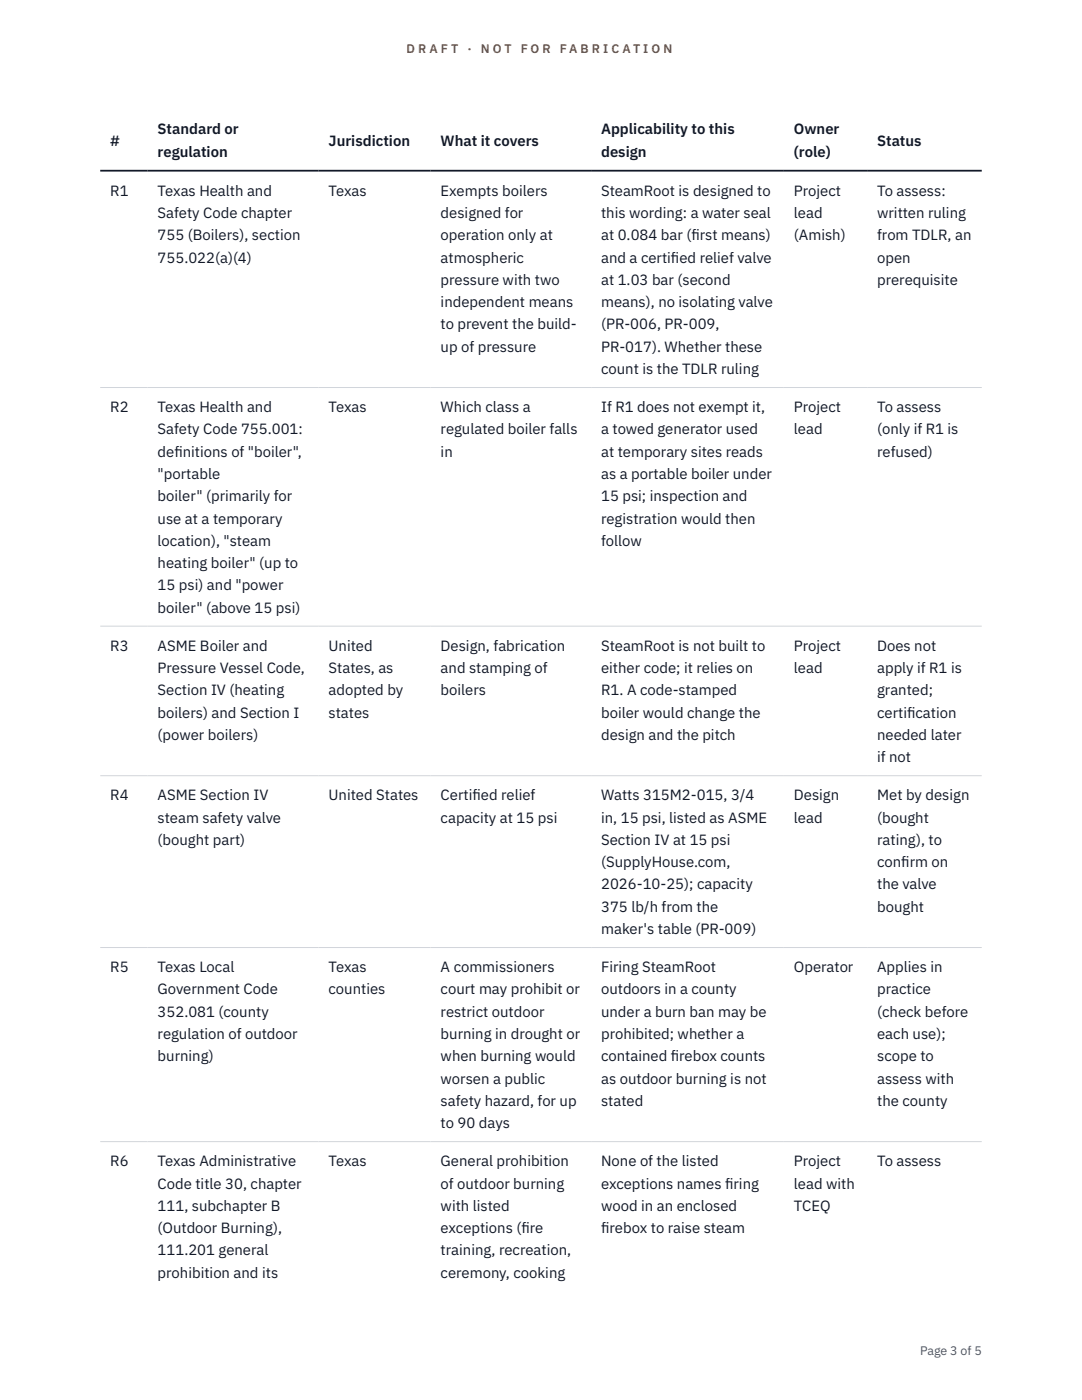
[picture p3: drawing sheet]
<svg xmlns="http://www.w3.org/2000/svg" width="216mm" height="279mm" viewBox="0 0 216 279" stroke-linecap="round" stroke-linejoin="round" font-family="sans-serif">
<defs><g id="words">
<g font-size="3" fill="#111827">
<text x="22" y="29.1">#</text>
<text x="31.5" y="26.8">Standard or</text>
<text x="65.6" y="29.1">Jurisdiction</text>
<text x="87.9" y="29.1">What it covers</text>
<text x="119.9" y="26.8">Applicability to this</text>
<text x="158.4" y="26.8">Owner</text>
<text x="175" y="29.1">Status</text>
<text x="31.5" y="31.3">regulation</text>
<text x="119.9" y="31.3">design</text>
<text x="158.4" y="31.3">(role)</text>
<text x="22" y="39.1">R1</text>
<text x="31.5" y="39.1">Texas Health and</text>
<text x="65.6" y="39.1">Texas</text>
<text x="87.9" y="39.1">Exempts boilers</text>
<text x="119.9" y="39.1">SteamRoot is designed to</text>
<text x="158.4" y="39.1">Project</text>
<text x="175" y="39.1">To assess:</text>
<text x="31.5" y="43.5">Safety Code chapter</text>
<text x="31.5" y="48">755 (Boilers), section</text>
<text x="87.9" y="43.5">designed for</text>
<text x="87.9" y="48">operation only at</text>
<text x="119.9" y="43.5">this wording: a water seal</text>
<text x="119.9" y="48">at 0.084 bar (f</text>
<text x="138" y="48">irst means)</text>
<text x="158.4" y="43.5">lead</text>
<text x="158.4" y="48">(Amish)</text>
<text x="175" y="43.5">written ruling</text>
<text x="175" y="48">from TDLR, an</text>
<text x="31.5" y="52.4">755.022(a)(4)</text>
<text x="87.9" y="52.4">atmospheric</text>
<text x="119.9" y="52.4">and a certif</text>
<text x="133.9" y="52.4">ied relief valve</text>
<text x="175" y="52.4">open</text>
<text x="87.9" y="56.9">pressure with two</text>
<text x="119.9" y="56.9">at 1.03 bar (second</text>
<text x="175" y="56.9">prerequisite</text>
<text x="87.9" y="61.3">independent means</text>
<text x="87.9" y="65.7">to prevent the build-</text>
<text x="119.9" y="61.3">means), no isolating valve</text>
<text x="119.9" y="65.7">(PR-006, PR-009,</text>
<text x="87.9" y="70.2">up of pressure</text>
<text x="119.9" y="70.2">PR-017). Whether these</text>
<text x="119.9" y="74.6">count is the TDLR ruling</text>
<text x="22" y="82.3">R2</text>
<text x="31.5" y="82.3">Texas Health and</text>
<text x="65.6" y="82.3">Texas</text>
<text x="87.9" y="82.3">Which class a</text>
<text x="119.9" y="82.3">If R1 does not exempt it,</text>
<text x="158.4" y="82.3">Project</text>
<text x="175" y="82.3">To assess</text>
<text x="31.5" y="86.7">Safety Code 755.001:</text>
<text x="87.9" y="86.7">regulated boiler falls</text>
<text x="119.9" y="86.7">a towed generator used</text>
<text x="158.4" y="86.7">lead</text>
<text x="175" y="86.7">(only if R1 is</text>
<text x="31.5" y="91.1">def</text>
<text x="31.5" y="95.6">&quot;portable</text>
<text x="34.8" y="91.1">initions of &quot;boiler&quot;,</text>
<text x="87.9" y="91.1">in</text>
<text x="119.9" y="91.1">at temporary sites reads</text>
<text x="119.9" y="95.6">as a portable boiler under</text>
<text x="175" y="91.1">refused)</text>
<text x="31.5" y="100">boiler&quot; (primarily for</text>
<text x="119.9" y="100">15 psi; inspection and</text>
<text x="31.5" y="104.5">use at a temporary</text>
<text x="119.9" y="104.5">registration would then</text>
<text x="31.5" y="108.9">location), &quot;steam</text>
<text x="31.5" y="113.4">heating boiler&quot; (up to</text>
<text x="119.9" y="108.9">follow</text>
<text x="31.5" y="117.8">15 psi) and &quot;power</text>
<text x="31.5" y="122.3">boiler&quot; (above 15 psi)</text>
<text x="22" y="129.9">R3</text>
<text x="31.5" y="129.9">ASME Boiler and</text>
<text x="65.6" y="129.9">United</text>
<text x="87.9" y="129.9">Design, fabrication</text>
<text x="119.9" y="129.9">SteamRoot is not built to</text>
<text x="158.4" y="129.9">Project</text>
<text x="175" y="129.9">Does not</text>
<text x="31.5" y="134.3">Pressure Vessel Code,</text>
<text x="65.6" y="134.3">States, as</text>
<text x="87.9" y="134.3">and stamping of</text>
<text x="119.9" y="134.3">either code; it relies on</text>
<text x="158.4" y="134.3">lead</text>
<text x="175" y="134.3">apply if R1 is</text>
<text x="31.5" y="138.8">Section IV (heating</text>
<text x="31.5" y="143.2">boilers) and Section I</text>
<text x="65.6" y="138.8">adopted by</text>
<text x="65.6" y="143.2">states</text>
<text x="87.9" y="138.8">boilers</text>
<text x="119.9" y="138.8">R1. A code-stamped</text>
<text x="119.9" y="143.2">boiler would change the</text>
<text x="175" y="138.8">granted;</text>
<text x="175" y="143.2">certif</text>
<text x="181" y="143.2">ication</text>
<text x="31.5" y="147.7">(power boilers)</text>
<text x="119.9" y="147.7">design and the pitch</text>
<text x="175" y="147.7">needed later</text>
<text x="175" y="152.1">if not</text>
<text x="22" y="159.7">R4</text>
<text x="31.5" y="159.7">ASME Section IV</text>
<text x="65.6" y="159.7">United States</text>
<text x="87.9" y="159.7">Certif</text>
<text x="94.3" y="159.7">ied relief</text>
<text x="119.9" y="159.7">Watts 315M2-015, 3/4</text>
<text x="158.4" y="159.7">Design</text>
<text x="175" y="159.7">Met by design</text>
<text x="31.5" y="164.2">steam safety valve</text>
<text x="87.9" y="164.2">capacity at 15 psi</text>
<text x="119.9" y="164.2">in, 15 psi, listed as ASME</text>
<text x="158.4" y="164.2">lead</text>
<text x="175" y="164.2">(bought</text>
<text x="31.5" y="168.6">(bought part)</text>
<text x="119.9" y="168.6">Section IV at 15 psi</text>
<text x="119.9" y="173.1">(SupplyHouse.com,</text>
<text x="175" y="168.6">rating), to</text>
<text x="175" y="173.1">conf</text>
<text x="179.8" y="173.1">irm on</text>
<text x="119.9" y="177.5">2026-10-25); capacity</text>
<text x="175" y="177.5">the valve</text>
<text x="119.9" y="182">375 lb/h from the</text>
<text x="175" y="182">bought</text>
<text x="119.9" y="186.4">maker's table (PR-009)</text>
<text x="22" y="194">R5</text>
<text x="31.5" y="194">Texas Local</text>
<text x="65.6" y="194">Texas</text>
<text x="87.9" y="194">A commissioners</text>
<text x="119.9" y="194">Firing SteamRoot</text>
<text x="158.4" y="194">Operator</text>
<text x="175" y="194">Applies in</text>
<text x="31.5" y="198.5">Government Code</text>
<text x="31.5" y="202.9">352.081 (county</text>
<text x="65.6" y="198.5">counties</text>
<text x="87.9" y="198.5">court may prohibit or</text>
<text x="87.9" y="202.9">restrict outdoor</text>
<text x="119.9" y="198.5">outdoors in a county</text>
<text x="119.9" y="202.9">under a burn ban may be</text>
<text x="175" y="198.5">practice</text>
<text x="175" y="202.9">(check before</text>
<text x="31.5" y="207.4">regulation of outdoor</text>
<text x="87.9" y="207.4">burning in drought or</text>
<text x="119.9" y="207.4">prohibited; whether a</text>
<text x="175" y="207.4">each use);</text>
<text x="31.5" y="211.8">burning)</text>
<text x="87.9" y="211.8">when burning would</text>
<text x="119.9" y="211.8">contained f</text>
<text x="133.8" y="211.8">irebox counts</text>
<text x="175" y="211.8">scope to</text>
<text x="87.9" y="216.2">worsen a public</text>
<text x="87.9" y="220.7">safety hazard, for up</text>
<text x="119.9" y="216.2">as outdoor burning is not</text>
<text x="119.9" y="220.7">stated</text>
<text x="175" y="216.2">assess with</text>
<text x="175" y="220.7">the county</text>
<text x="87.9" y="225.1">to 90 days</text>
<text x="22" y="232.8">R6</text>
<text x="31.5" y="232.8">Texas Administrative</text>
<text x="65.6" y="232.8">Texas</text>
<text x="87.9" y="232.8">General prohibition</text>
<text x="119.9" y="232.8">None of the listed</text>
<text x="158.4" y="232.8">Project</text>
<text x="175" y="232.8">To assess</text>
<text x="31.5" y="237.2">Code title 30, chapter</text>
<text x="87.9" y="237.2">of outdoor burning</text>
<text x="119.9" y="237.2">exceptions names f</text>
<text x="144.7" y="237.2">iring</text>
<text x="158.4" y="237.2">lead with</text>
<text x="31.5" y="241.6">111, subchapter B</text>
<text x="87.9" y="241.6">with listed</text>
<text x="119.9" y="241.6">wood in an enclosed</text>
<text x="158.4" y="241.6">TCEQ</text>
<text x="31.5" y="246.1">(Outdoor Burning),</text>
<text x="31.5" y="250.5">111.201 general</text>
<text x="87.9" y="246.1">exceptions (f</text>
<text x="87.9" y="250.5">training, recreation,</text>
<text x="104" y="246.1">ire</text>
<text x="119.9" y="246.1">f</text>
<text x="119.9" y="246.1">irebox to raise steam</text>
<text x="31.5" y="255">prohibition and its</text>
<text x="87.9" y="255">ceremony, cooking</text>
</g>
<g font-size="2.5" fill="#b45309">
<text x="81.1" y="10.5">D R A F T</text>
<text x="93.3" y="10.5">·</text>
<text x="95.9" y="10.5">N O T</text>
<text x="103.9" y="10.5">F O R</text>
<text x="111.7" y="10.5">F A B R I C A T I O N</text>
</g>
<text font-size="2.5" fill="#4b5563" x="183.6" y="270.3">Page 3 of 5</text>
</g></defs>
<path d="M20 77.3h175.9M20 125h175.9M20 154.8h175.9M20 189.1h175.9M20 227.8h175.9" fill="none" stroke="#d1d5db" stroke-width=".2"/>
<path d="M20 34.1h175.9" fill="none" stroke="#111827" stroke-width=".35"/>
<use href="#words"/>
</svg>
